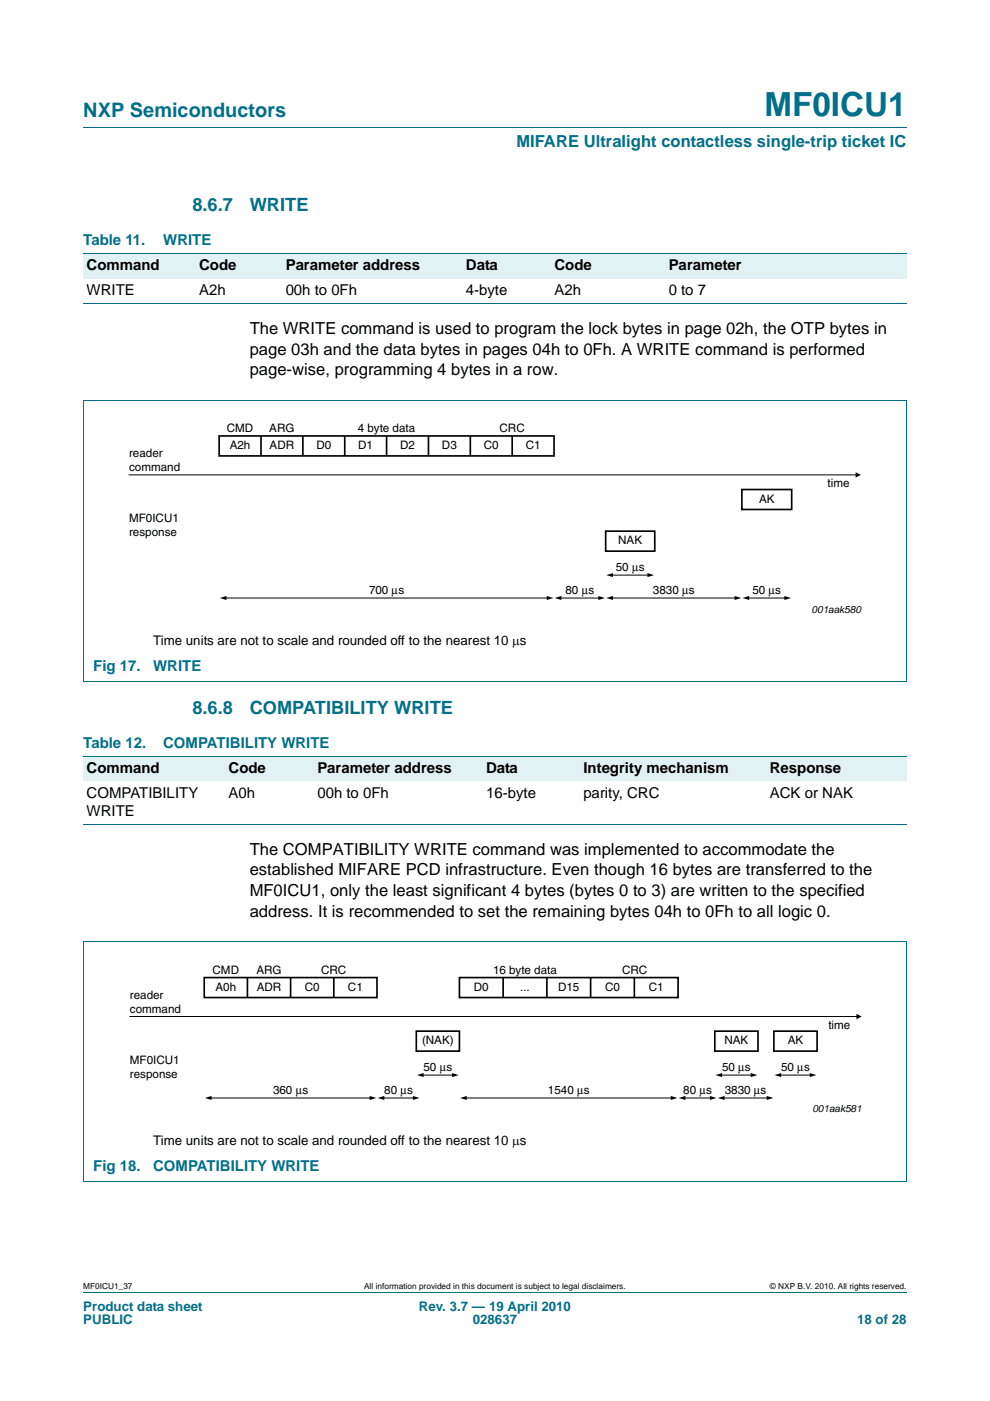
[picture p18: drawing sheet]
<svg xmlns="http://www.w3.org/2000/svg" width="210mm" height="297mm" viewBox="0 0 210 297" stroke-linecap="round" stroke-linejoin="round" font-family="sans-serif">
<defs><g id="words">
<text font-size="7" fill="#00708a" x="162.1" y="24.6">MF0ICU1</text>
<text font-size="4.2" fill="#00708a" x="17.7" y="24.9">NXP Semiconductors</text>
<g font-size="3.9" fill="#00708a">
<text x="40.8" y="44.7">8.6.7</text>
<text x="53" y="44.7">WRITE</text>
<text x="40.8" y="151.3">8.6.8</text>
<text x="53" y="151.3">COMPATIBILITY WRITE</text>
</g>
<text font-size="3.5" fill="#00708a" x="109.5" y="31.1">MIFARE Ultralight contactless single-trip ticket IC</text>
<g font-size="3.5">
<text x="53" y="70.8">The WRITE command is used to program the lock bytes in page 02h, the OTP bytes in</text>
<text x="53" y="75.2">page 03h and the data bytes in pages 04h to 0Fh. A WRITE command is performed</text>
<text x="53" y="79.6">page-wise, programming 4 bytes in a row.</text>
<text x="53" y="181.2">The COMPATIBILITY WRITE command was implemented to accommodate the</text>
<text x="53" y="185.6">established MIFARE PCD infrastructure. Even though 16 bytes are transferred to the</text>
<text x="53" y="190">MF0ICU1, only the least significant 4 bytes (bytes 0 to 3) are written to the specified</text>
<text x="53" y="194.4">address. It is recommended to set the remaining bytes 04h to 0Fh to all logic 0.</text>
</g>
<g font-size="3.2" fill="#00708a">
<text x="17.7" y="52">Table 11.</text>
<text x="34.6" y="52">WRITE</text>
<text x="19.8" y="142.3">Fig 17.</text>
<text x="32.5" y="142.3">WRITE</text>
<text x="17.7" y="158.6">Table 12.</text>
<text x="34.6" y="158.6">COMPATIBILITY WRITE</text>
<text x="19.8" y="248.3">Fig 18.</text>
<text x="32.5" y="248.3">COMPATIBILITY WRITE</text>
</g>
<g font-size="3.2">
<text x="18.4" y="57.3">Command</text>
<text x="42.2" y="57.3">Code</text>
<text x="60.6" y="57.3">Parameter address</text>
<text x="98.8" y="57.3">Data</text>
<text x="117.6" y="57.3">Code</text>
<text x="141.8" y="57.3">Parameter</text>
<text x="18.4" y="62.6">WRITE</text>
<text x="42.2" y="62.6">A2h</text>
<text x="60.6" y="62.6">00h to 0Fh</text>
<text x="98.8" y="62.6">4-byte</text>
<text x="117.6" y="62.6">A2h</text>
<text x="141.8" y="62.6">0 to 7</text>
<text x="18.4" y="163.9">Command</text>
<text x="48.5" y="163.9">Code</text>
<text x="67.3" y="163.9">Parameter address</text>
<text x="103.1" y="163.9">Data</text>
<text x="123.8" y="163.9">Integrity mechanism</text>
<text x="163.3" y="163.9">Response</text>
<text x="18.4" y="169.2">COMPATIBILITY</text>
<text x="18.4" y="173">WRITE</text>
<text x="48.5" y="169.2">A0h</text>
<text x="67.3" y="169.2">00h to 0Fh</text>
<text x="103.1" y="169.2">16-byte</text>
<text x="123.8" y="169.2">parity, CRC</text>
<text x="163.3" y="169.2">ACK or NAK</text>
</g>
<g font-size="2.8">
<text x="32.5" y="136.8">Time units are not to scale and rounded off to the nearest 10 μs</text>
<text x="32.5" y="242.8">Time units are not to scale and rounded off to the nearest 10 μs</text>
</g>
<g font-size="2.8" fill="#00708a">
<text x="17.7" y="277.9">Product data sheet</text>
<text x="17.7" y="280.8">PUBLIC</text>
<text x="88.9" y="277.9">Rev. 3.7 — 19 April 2010</text>
<text x="100.3" y="280.8">028637</text>
<text x="181.8" y="280.8">18 of 28</text>
</g>
<g font-size="2.5">
<text x="48.1" y="91.6">CMD</text>
<text x="48.7" y="95.3">A2h</text>
<text x="57.1" y="91.6">ARG</text>
<text x="57.2" y="95.3">ADR</text>
<text x="67.1" y="95.3">D0</text>
<text x="75.9" y="91.6">4 byte data</text>
<text x="76" y="95.3">D1</text>
<text x="84.9" y="95.3">D2</text>
<text x="93.7" y="95.3">D3</text>
<text x="102.6" y="95.3">C0</text>
<text x="106" y="91.6">CRC</text>
<text x="111.5" y="95.3">C1</text>
<text x="27.4" y="96.9">reader</text>
<text x="27.4" y="99.9">command</text>
<text x="161" y="106.6">AK</text>
<text x="175.5" y="103.3">time</text>
<text x="27.4" y="110.7">MF0ICU1</text>
<text x="27.4" y="113.7">response</text>
<text x="131.1" y="115.4">NAK</text>
<text x="78.3" y="125.9">700 μs</text>
<text x="119.9" y="125.9">80 μs</text>
<text x="130.6" y="121">50 μs</text>
<text x="138.5" y="125.9">3830 μs</text>
<text x="159.6" y="125.9">50 μs</text>
<text x="45.1" y="206.4">CMD</text>
<text x="54.4" y="206.4">ARG</text>
<text x="68.1" y="206.4">CRC</text>
<text x="104.6" y="206.4">16 byte data</text>
<text x="132" y="206.4">CRC</text>
<text x="27.5" y="211.7">reader</text>
<text x="27.5" y="214.7">command</text>
<text x="45.7" y="210.1">A0h</text>
<text x="54.5" y="210.1">ADR</text>
<text x="64.6" y="210.1">C0</text>
<text x="73.8" y="210.1">C1</text>
<text x="100.5" y="210.1">D0</text>
<text x="110.3" y="210.1">...</text>
<text x="118.4" y="210.1">D15</text>
<text x="128.3" y="210.1">C0</text>
<text x="137.6" y="210.1">C1</text>
<text x="89.5" y="221.4">(NAK)</text>
<text x="153.7" y="221.4">NAK</text>
<text x="167.1" y="221.4">AK</text>
<text x="175.7" y="218.1">time</text>
<text x="27.5" y="225.6">MF0ICU1</text>
<text x="89.8" y="227">50 μs</text>
<text x="153.1" y="227">50 μs</text>
<text x="165.7" y="227">50 μs</text>
<text x="27.5" y="228.5">response</text>
<text x="57.9" y="231.9">360 μs</text>
<text x="81.5" y="231.9">80 μs</text>
<text x="116.2" y="231.9">1540 μs</text>
<text x="144.9" y="231.9">80 μs</text>
<text x="153.7" y="231.9">3830 μs</text>
</g>
<g font-size="2.1">
<text x="172.1" y="129.9">001aak580</text>
<text x="172.3" y="235.9">001aak581</text>
</g>
<g font-size="1.8">
<text x="17.7" y="273.3">MF0ICU1_37</text>
<text x="77.2" y="273.3">All information provided in this document is subject to legal disclaimers.</text>
<text x="163.3" y="273.3">© NXP B.V. 2010. All rights reserved.</text>
</g>
</g></defs>
<path d="M17.7 27h174.6M17.7 273.9h174.6" fill="none" stroke="#00708a" stroke-width=".21"/>
<g fill="#e2f1f4">
<path d="M17.7 53.8h23.8v5.3h-23.8z"/>
<path d="M41.5 53.8h18.4v5.3h-18.4z"/>
<path d="M59.9 53.8h38.2v5.3h-38.2z"/>
<path d="M98.1 53.8h18.8v5.3h-18.8z"/>
<path d="M116.9 53.8h24.2v5.3h-24.2z"/>
<path d="M141.1 53.8h51.2v5.3h-51.2z"/>
</g>
<path d="M17.7 53.8h174.6M17.7 64.4h174.6M17.6 84.8h174.7M17.7 84.9v59.5l174.6 .1v-59.6" fill="none" stroke="#00708a" stroke-width=".21"/>
<path d="M181.5 100.1l1.1 .6-1.1 .6zM46.6 126.8l1.4-.4v.8zM116 126.4l1.4 .4-1.4 .4zM117.7 126.8l1.4-.4v.8zM126.9 126.4l1.4 .4-1.4 .4zM128.6 121.9l1.4-.4v.8zM128.6 126.8l1.4-.4v.8zM137.3 121.5l1.4 .4-1.4 .4zM155.8 126.4l1.4 .4-1.4 .4zM157.5 126.8l1.4-.4v.8zM166.4 126.4l1.4 .4-1.4 .4z" fill="#000"/>
<path d="M27.4 100.7h154.6M47.7 126.8h68.8M118.8 126.8h8.7M129.7 126.8h26.7M129.7 121.9h8.2M158.6 126.8h8.3" fill="none" stroke="#000" stroke-width=".21"/>
<path d="M46.5 92.4h71v4.3h-71zM55.4 92.4v4.3M64.2 92.4v4.3M73.1 92.4v4.3M82 92.4v4.3M90.9 92.4v4.3M99.8 92.4v4.3M108.6 92.4v4.3M128.5 112.6h10.4v4.3h-10.4zM157.4 103.8h10.5v4.2h-10.5z" fill="none" stroke="#000" stroke-width=".35"/>
<g fill="#e2f1f4">
<path d="M17.7 160.3h30.1v5.3h-30.1z"/>
<path d="M47.8 160.3h18.8v5.3h-18.8z"/>
<path d="M66.6 160.3h35.8v5.3h-35.8z"/>
<path d="M102.4 160.3h20.6v5.3h-20.6z"/>
<path d="M123 160.3h39.6v5.3h-39.6z"/>
<path d="M162.6 160.3h29.7v5.3h-29.7z"/>
</g>
<path d="M17.7 160.3h174.6M17.7 174.8h174.6M17.6 199.7h174.7M17.7 199.7v50.7l174.6 .1v-50.8" fill="none" stroke="#00708a" stroke-width=".21"/>
<g fill="#000">
<path d="M181.6 215l1.2 .5-1.2 .6zM43.5 232.8l1.4-.4v.8zM78.4 232.4l1.4 .4-1.4 .4zM80.1 232.8l1.4-.4v.8zM87.6 232.4l1.4 .4-1.4 .4zM88.4 227.9l1.5-.4v.9zM95.9 227.5l1.4 .4-1.4 .5zM97.6 232.8l1.4-.4v.8zM142.3 232.4l1.4 .4-1.4 .4zM144 232.8l1.4-.4v.8zM150.6 232.4l1.4 .4-1.4 .4zM151.8 227.9l1.4-.4v.9z"/>
<path d="M152.3 232.8l1.4-.4v.8zM159.2 227.5l1.4 .4-1.4 .5zM162.6 232.4l1.4 .4-1.4 .4zM164.3 227.9l1.4-.4v.9zM171.8 227.5l1.4 .4-1.4 .5z"/>
</g>
<path d="M27.5 215.5h154.7M44.6 232.8h34.4M81.2 232.8h6.9M89.6 227.9h6.9M98.7 232.8h44.1M145.1 232.8h6M152.9 227.9h6.9M153.4 232.8h9.8M165.4 227.9h6.9" fill="none" stroke="#000" stroke-width=".21"/>
<path d="M43.3 207.3h36.7v4.2h-36.7zM52.5 207.3v4.2M61.6 207.3v4.2M70.8 207.3v4.2M88.3 218.6h9.1v4.3h-9.1zM97.4 207.3h46.4v4.2h-46.4zM106.7 207.3v4.2M116 207.3v4.2M125.3 207.3v4.2M134.5 207.3v4.2M151.6 218.6h9.2v4.3h-9.2zM164.1 218.6h9.2v4.3h-9.2z" fill="none" stroke="#000" stroke-width=".35"/>
<use href="#words"/>
</svg>
